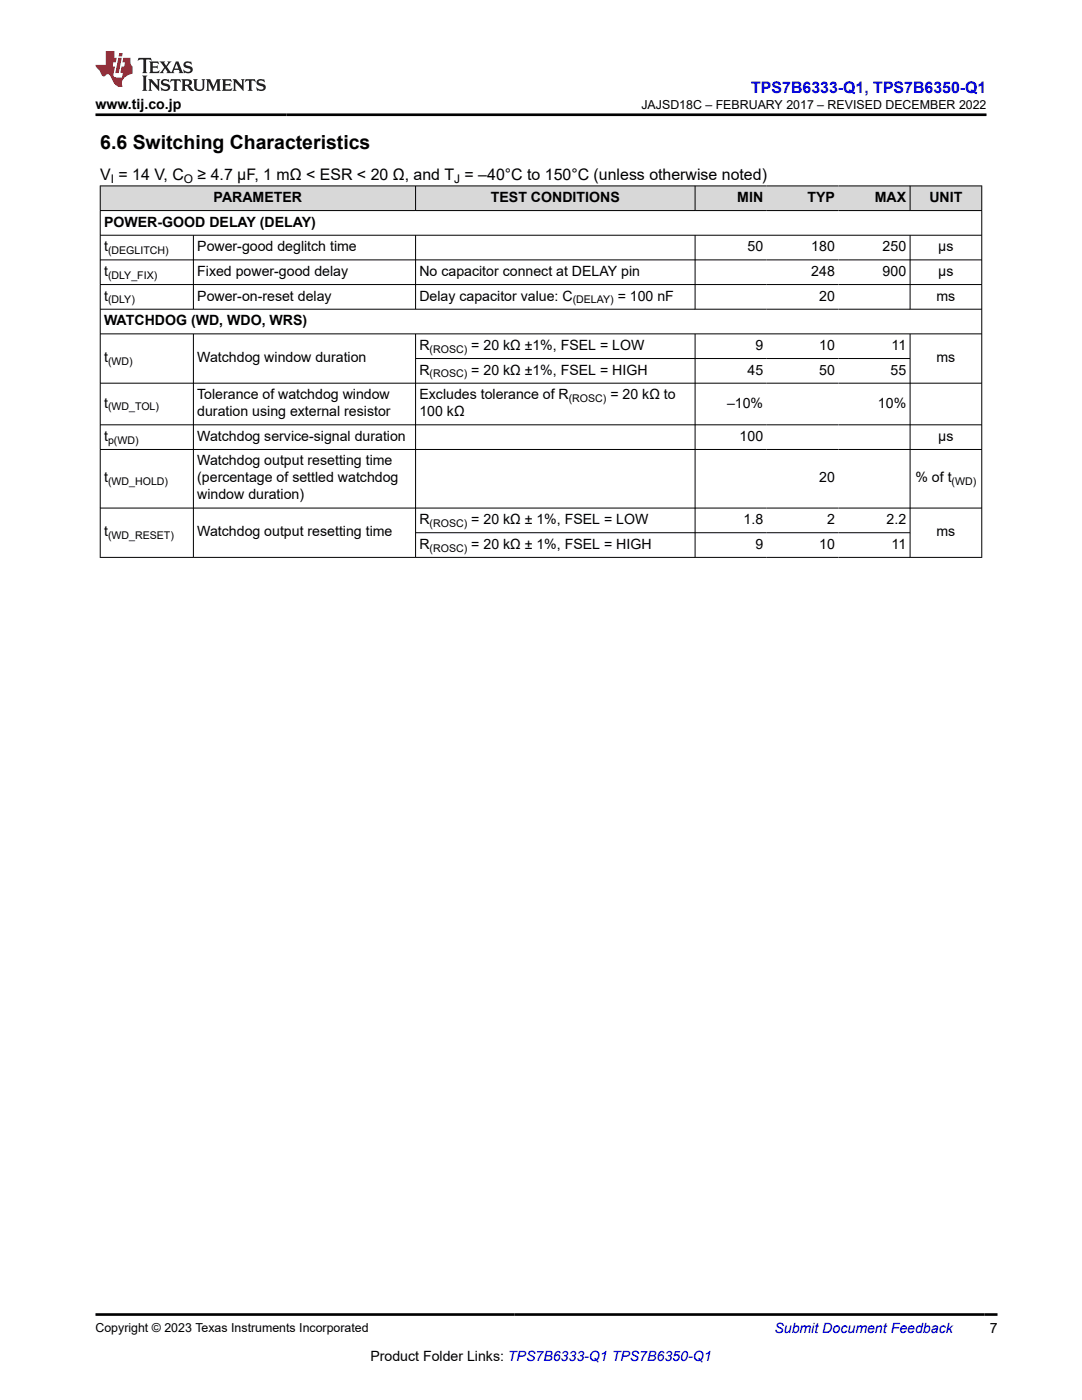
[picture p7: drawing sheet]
<svg xmlns="http://www.w3.org/2000/svg" width="216mm" height="279mm" viewBox="0 0 216 279" stroke-linecap="round" stroke-linejoin="round" font-family="sans-serif">
<defs><g id="words">
<text font-size="3.9" x="20" y="29.8">6.6 Switching Characteristics</text>
<text font-size="3.2" fill="#00f" x="149.9" y="18.6">TPS7B6333-Q1, TPS7B6350-Q1</text>
<g font-size="3.2">
<text x="20" y="36">V = 14 V, C</text>
<text x="39.4" y="36">≥ 4.7 µF, 1 mΩ &lt; ESR &lt; 20 Ω, and T = –40°C to 150°C (unless otherwise noted)</text>
</g>
<g font-size="2.8">
<text x="19" y="21.7">www.tij.co.jp</text>
<text x="42.6" y="40.3">PARAMETER</text>
<text x="98" y="40.3">TEST CONDITIONS</text>
<text x="147.1" y="40.3">MIN</text>
<text x="161.1" y="40.3">TYP</text>
<text x="174.6" y="40.3">MAX</text>
<text x="185.5" y="40.3">UNIT</text>
<text x="20.8" y="45.2">POWER-GOOD DELAY (DELAY)</text>
<text x="20.8" y="50.1">t</text>
<text x="39.4" y="50.1">Power-good deglitch time</text>
<text x="149.2" y="50.1">50</text>
<text x="161.9" y="50.1">180</text>
<text x="176.1" y="50.1">250</text>
<text x="187.2" y="50.1">µs</text>
<text x="20.8" y="55.1">t</text>
<text x="20.8" y="60">t</text>
<text x="39.4" y="55.1">Fixed power-good delay</text>
<text x="39.4" y="60">Power-on-reset delay</text>
<text x="83.7" y="55.1">No capacitor connect at DELAY pin</text>
<text x="83.7" y="60">Delay capacitor value: C</text>
<text x="123.3" y="60">= 100 nF</text>
<text x="161.9" y="55.1">248</text>
<text x="163.5" y="60">20</text>
<text x="176.1" y="55.1">900</text>
<text x="186.9" y="60">ms</text>
<text x="187.2" y="55.1">µs</text>
<text x="20.8" y="64.9">WATCHDOG (WD, WDO, WRS)</text>
<text x="83.7" y="69.8">R</text>
<text x="94" y="69.8">= 20 kΩ ±1%, FSEL = LOW</text>
<text x="150.7" y="69.8">9</text>
<text x="163.5" y="69.8">10</text>
<text x="177.9" y="69.8">11</text>
<text x="20.8" y="72.3">t</text>
<text x="39.4" y="72.3">Watchdog window duration</text>
<text x="83.7" y="74.7">R</text>
<text x="94" y="74.7">= 20 kΩ ±1%, FSEL = HIGH</text>
<text x="149.2" y="74.7">45</text>
<text x="163.5" y="74.7">50</text>
<text x="177.7" y="74.7">55</text>
<text x="186.9" y="72.3">ms</text>
<text x="20.8" y="81.4">t</text>
<text x="39.4" y="79.7">Tolerance of watchdog window</text>
<text x="39.4" y="83.1">duration using external resistor</text>
<text x="83.7" y="79.7">Excludes tolerance of R</text>
<text x="83.7" y="83.1">100 kΩ</text>
<text x="121.8" y="79.7">= 20 kΩ to</text>
<text x="145.1" y="81.4">–10%</text>
<text x="175.2" y="81.4">10%</text>
<text x="20.8" y="88">t</text>
<text x="39.4" y="88">Watchdog service-signal duration</text>
<text x="147.6" y="88">100</text>
<text x="187.2" y="88">µs</text>
<text x="39.4" y="92.9">Watchdog output resetting time</text>
<text x="20.8" y="96.3">t</text>
<text x="39.4" y="96.3">(percentage of settled watchdog</text>
<text x="39.4" y="99.7">window duration)</text>
<text x="163.5" y="96.3">20</text>
<text x="182.7" y="96.3">% of t</text>
<text x="20.8" y="107">t</text>
<text x="39.4" y="107">Watchdog output resetting time</text>
<text x="83.7" y="104.6">R</text>
<text x="94" y="104.6">= 20 kΩ ± 1%, FSEL = LOW</text>
<text x="148.4" y="104.6">1.8</text>
<text x="165" y="104.6">2</text>
<text x="176.9" y="104.6">2.2</text>
<text x="186.9" y="107">ms</text>
<text x="83.7" y="109.5">R</text>
<text x="94" y="109.5">= 20 kΩ ± 1%, FSEL = HIGH</text>
<text x="150.7" y="109.5">9</text>
<text x="163.5" y="109.5">10</text>
<text x="177.9" y="109.5">11</text>
<text x="197.5" y="266.1">7</text>
<text x="73.9" y="271.7">Product Folder Links: TPS7B6333-Q1 TPS7B6350-Q1</text>
</g>
<text font-size="2.8" fill="#00f" x="154.5" y="266.1">Submit Document Feedback</text>
<g font-size="2.5">
<text x="128" y="21.8">JAJSD18C – FEBRUARY 2017 – REVISED DECEMBER 2022</text>
<text x="19" y="265.8">Copyright © 2023 Texas Instruments Incorporated</text>
</g>
<g font-size="2.4">
<text x="22.1" y="36.6">I</text>
<text x="36.7" y="36.6">O</text>
<text x="90.6" y="36.6">J</text>
</g>
<g font-size="2.1">
<text x="21.6" y="50.7">(DEGLITCH)</text>
<text x="21.6" y="55.6">(DLY_FIX)</text>
<text x="21.6" y="60.5">(DLY)</text>
<text x="114.3" y="60.5">(DELAY)</text>
<text x="85.7" y="70.4">(ROSC)</text>
<text x="21.6" y="72.8">(WD)</text>
<text x="85.7" y="75.3">(ROSC)</text>
<text x="21.6" y="81.9">(WD_TOL)</text>
<text x="113.5" y="80.2">(ROSC)</text>
<text x="21.6" y="88.5">p(WD)</text>
<text x="21.6" y="96.8">(WD_HOLD)</text>
<text x="189.9" y="96.8">(WD)</text>
<text x="21.6" y="107.6">(WD_RESET)</text>
<text x="85.7" y="105.2">(ROSC)</text>
<text x="85.7" y="110.1">(ROSC)</text>
</g>
</g></defs>
<g fill="#d8d8d8">
<path d="M20 37.1h175.9v4.9h-175.9z" fill-rule="evenodd"/>
<path d="M20.1 37.2h62.8v4.8h-62.8z" fill-rule="evenodd"/>
<path d="M83 37.2h55.6v4.8h-55.6z" fill-rule="evenodd"/>
<path d="M138.8 37.2h14.2v4.8h-14.2z" fill-rule="evenodd"/>
<path d="M153 37.2h14.3v4.8h-14.3z" fill-rule="evenodd"/>
<path d="M167.3 37.2h14.2v4.8h-14.2z" fill-rule="evenodd"/>
<path d="M181.7 37.2h14.1v4.8h-14.1z" fill-rule="evenodd"/>
</g>
<g fill="none" stroke="#000" stroke-width=".2">
<path d="M19.9 37.1h176.1M20 37v74.3M82.9 37v5.1M138.7 37v5.1M181.6 37v5.1M195.9 37v74.3M19.9 42h176.1M19.9 46.9h176.1M19.9 51.9h176.1M19.9 56.8h176.1M38.6 46.9v14.9M82.9 46.9v14.9"/>
<path d="M138.7 46.9v14.9M181.6 46.9v14.9M19.9 61.7h176.1M19.9 66.6h176.1M19.9 76.5h176.1M38.6 66.6v44.7M82.9 66.6v44.7M82.9 71.6h98.8M138.7 66.6v44.7M181.6 66.6v44.7M19.9 84.8h176.1M19.9 89.7h176.1"/>
<path d="M19.9 101.4h176.1M19.9 111.2h176.1M82.9 106.3h98.8"/>
</g>
<path d="M27.7 11.6l-.2 .5 .5-.2h.6v.1v2.2l-.2 .4h1l-.2-.4v-2.2v-.1h.5l.5 .2-.1-.5zM29.8 12.3l.2 .4v1.5l-.2 .4h1.9l.1-.6a1.08 1.08 0 0 1-1.3 .2v-.7h.6l.4 .2v-.7l-.4 .2h-.6v-.5l.2-.2a1 1 0 0 1 1 .3l-.1-.5zM31.8 12.3l1 1.1-1 1.2h.9l-.2-.2 .4-.8 .5 .8-.2 .2h1.6l-.2-.2 .1-.5h1l.1 .5-.1 .2h.9l-.2-.3-.8-2h-.5l-1 2.2-.8-1.1 .9-1.1h-.8l.2 .2-.5 .6-.3-.6 .1-.2zM35.2 12.7l.4 1h-.8zM36.8 12.4a.65 .65 0 0 0-.2 .7 .65 .65 0 0 0 .6 .5l.7 .1 .1 .3a.79 .79 0 0 1-.7 .4 .79 .79 0 0 1-.7-.5l.1 .7 .2-.1a.93 .93 0 0 0 1.1 .1 .93 .93 0 0 0 .4-1 1.46 1.46 0 0 0-1.2-.6l-.1-.3a1.09 1.09 0 0 1 1.2 .2l-.2-.6-.1 .1-.6-.2zM28.4 15.1l.2 .4v2.2l-.2 .4h1l-.2-.4v-2.2l.2-.4zM29.6 15.8l.2 .4v1.5l-.2 .4h.8l-.3-.4v-1.3l1.7 1.8v-2l.2-.4h-.8l.2 .2 .1 1.1-1.2-1.3zM32.3 15.9a.65 .65 0 0 0-.2 .8 .65 .65 0 0 0 .7 .4l.6 .2 .1 .2a.79 .79 0 0 1-.7 .4 .79 .79 0 0 1-.7-.5l.1 .7 .2-.1a.93 .93 0 0 0 1.1 .1 .93 .93 0 0 0 .4-.9 1.46 1.46 0 0 0-1.2-.6l-.1-.4a1.09 1.09 0 0 1 1.2 .2l-.2-.6-.1 .1-.6-.1zM34.1 15.8l-.1 .6a.63 .63 0 0 1 .7-.3l.1 1.6-.3 .4h1l-.2-.4v-1.6a.66 .66 0 0 1 .8 .3l-.1-.6zM36.2 15.8l.2 .4v1.5l-.2 .4h.9l-.2-.2v-.7h.5l.1 .2a.79 .79 0 0 0 1.2 .6l-1-.9a.61 .61 0 0 0 .6-.6 .61 .61 0 0 0-.5-.7zM36.9 16.1h.2a.47 .47 0 0 1 .5 .1 .47 .47 0 0 1 .1 .5l-.2 .1-.6 .1zM38.5 15.8l.2 .2a2.27 2.27 0 0 0 .4 2 1.04 1.04 0 0 0 1.7-.7v-1.3l.2-.2h-.8l.2 .4v1.1a.6 .6 0 0 1-.6 .6 .6 .6 0 0 1-.6-.6v-1.1l.3-.4zM41.1 15.8l.2 .4v1.5l-.2 .4h.7l-.2-.4v-1.4l.9 1.9 .8-1.9v1.4l-.2 .4h1l-.3-.4v-1.5l.3-.4h-.8l-.7 1.5-.7-1.5zM44.3 15.8l.2 .4v1.5l-.2 .4h1.9l.1-.6a1.09 1.09 0 0 1-1.3 .2v-.7h.6l.4 .2v-.6l-.4 .2h-.6v-.6l.2-.1a1.01 1.01 0 0 1 1 .3l-.1-.6zM46.4 15.8l.3 .4v1.5l-.3 .4h.8l-.2-.4v-1.3l1.6 1.8v-2l.2-.4h-.7l.2 .2v1.1l-1.2-1.3zM49 15.8l-.1 .6a.63 .63 0 0 1 .8-.3v1.6l-.3 .4h1l-.2-.4v-1.6a.66 .66 0 0 1 .8 .3l-.1-.6zM51.4 15.9a.65 .65 0 0 0-.2 .8 .65 .65 0 0 0 .6 .4l.6 .2 .2 .2a.79 .79 0 0 1-.8 .4 .79 .79 0 0 1-.6-.5l.1 .7 .2-.1a.93 .93 0 0 0 1 .1 .93 .93 0 0 0 .5-.9 1.46 1.46 0 0 0-1.3-.6l-.1-.4a1.09 1.09 0 0 1 1.3 .2l-.2-.6-.2 .1-.5-.1z" fill="#231f20"/>
<path d="M21.1 10.2v2.8h-2.1l.1 .3 .9 1a.95 .95 0 0 0 .9 .9 .59 .59 0 0 1 .6-.4 .59 .59 0 0 1 .5 .4l.4 .7a1.59 1.59 0 0 0 2.1 1.4 1.61 1.61 0 0 1 1-2.3l1-.3-.1-1.5a1.59 1.59 0 0 1-.4-1.7h-1.4l-.2 .9h.5l-.1 .9h-.5l-.2 1v.2l.4 .1-.2 .9h-.6a.73 .73 0 0 1-1.1-.7l.3-1.5h-.5l.2-.9h.5l.2-.9h-.5v-1.3zM23.6 11.5l-.6 3.1h.7l.6-3.1zM23.8 10.6l-.1 .6h.7l.1-.6z" fill="#ed1c24"/>
<path d="M19 22.9h177.8M19 262.3h180" fill="none" stroke="#000" stroke-width=".53"/>
<use href="#words"/>
</svg>
